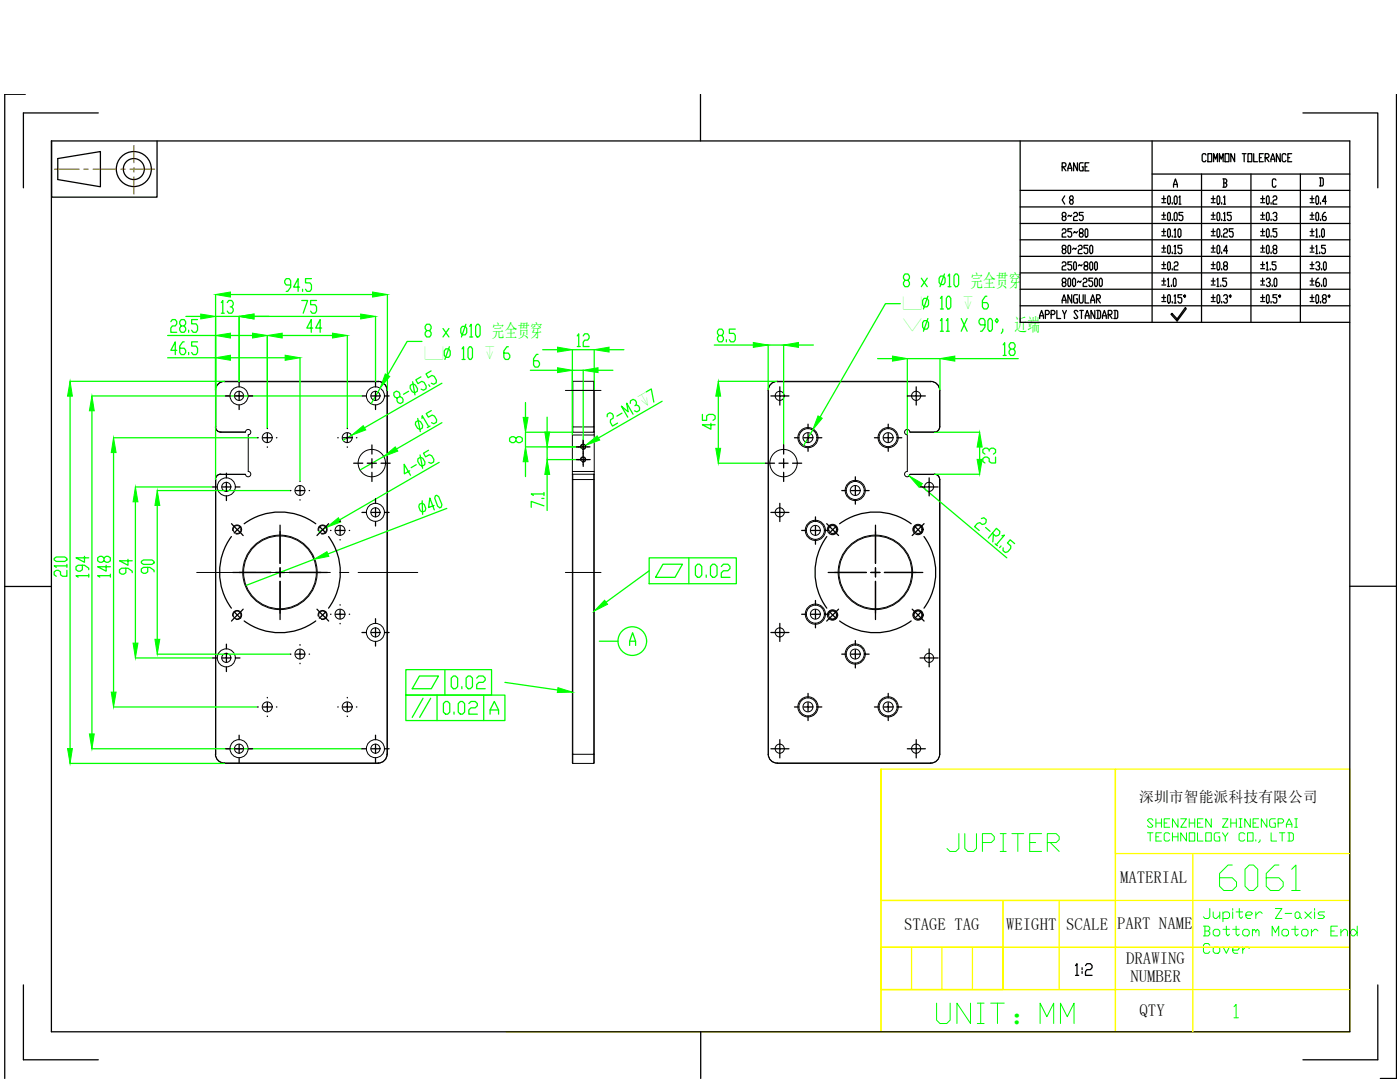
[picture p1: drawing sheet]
<svg xmlns="http://www.w3.org/2000/svg" width="279mm" height="216mm" viewBox="0 0 279 216" stroke-linecap="round" stroke-linejoin="round" font-family="sans-serif">
<defs><g id="words">
<text font-size="8.8" fill="#0f0" x="242.4" y="178.9">6061</text>
<text font-size="7.5" fill="#0f0" x="185.9" y="205.3">UNIT：MMMM</text>
<text font-size="7.1" fill="#0f0" x="188" y="171.1">JUPITER</text>
<text font-size="5.8" fill="#0f0" x="201.8" y="204.2">：</text>
<text font-size="4.4" x="211" y="45.2">8~25</text>
<g font-size="3.6" fill="#0f0">
<text x="193.7" y="57.2">完全贯穿</text>
<text x="98.2" y="67.2">完全贯穿</text>
<text x="202.5" y="66.1">近端</text>
</g>
<g font-size="3.4" fill="#0f0">
<text x="180.1" y="61.7">⌴</text>
<text x="192.1" y="61.7">↧</text>
<text x="84.7" y="71.7">⌴</text>
<text x="96.7" y="71.7">↧</text>
<text x="180.1" y="66.1">⌵</text>
<text x="128.4" y="81.5" transform="rotate(-30 128.4 81.5)">↧</text>
</g>
<g font-size="3.3">
<text x="223.5" y="176.3">MATERIAL</text>
<text x="180.4" y="185.5">STAGE TAG</text>
<text x="200.8" y="185.5">WEIGHT</text>
<text x="212.8" y="185.5">SCALE</text>
<text x="222.9" y="185.4">PART NAME</text>
<text x="224.8" y="192.4">DRAWING</text>
<text x="225.6" y="195.9">NUMBER</text>
<text x="227.4" y="202.7">QTY</text>
</g>
<text font-size="3" x="227.3" y="160">深圳市智能派科技有限公司</text>
</g></defs>
<!-- layer: 0 -->
<g fill="none" stroke="#000" stroke-width=".2">
<path d="M43 77.9l.1 7.3zM44.8 76.1a1.76 1.76 0 0 0-1.8 1.8M44.8 76.1a1.8 1.8 0 0 0-1.8 1.8M44.8 76.1l30.7 .1zM75.5 76.1a1.76 1.76 0 0 1 1.7 1.8M75.5 76.1a1.8 1.8 0 0 1 1.8 1.8M77.2 77.9l.1 72.6zM114.2 76.2v10.6h4.4v-1.6M114.3 76.1l-.1 .1M114.3 76.1l-.1 1.8M114.3 76.1h4.2v1.8h-4.2l-.1 7.3M118.5 76.1v.1"/>
<path d="M118.6 76.2l-.1 9h-4.2v1h4.2l.1-8.3M153.3 77.9h.1M153.3 77.9v72.6M155.1 76.1a1.76 1.76 0 0 0-1.8 1.8M155.1 76.1a1.8 1.8 0 0 0-1.8 1.8M155.1 76.1l30.7 .1zM185.8 76.1a1.76 1.76 0 0 1 1.7 1.8M185.8 76.1a1.8 1.8 0 0 1 1.8 1.8M187.5 77.9v7.3M43 85.2a1.08 1.08 0 0 0 1.1 1M43 95.7l.1 54.8zM43 85.2a1.04 1.04 0 0 0 1.1 1"/>
<path d="M44.1 94.6a1.04 1.04 0 0 0-1.1 1.1M44.1 94.6a1.08 1.08 0 0 0-1.1 1.1M44.1 86.2h4.9zM44.1 94.6l4.9 .1zM44.1 94.6v.1M49 86.2a.53 .53 0 0 1 .6-.5 .53 .53 0 0 1 .5 .5 .53 .53 0 0 1-.6 .6M49.5 86.8v7.3a.53 .53 0 0 1 .6 .5 .53 .53 0 0 1-.5 .5 .53 .53 0 0 1-.6-.4M114.2 94.7v-.6h4.4l-.1 56.4h-4.2v-54.8h4.2v-1.1h-4.2l-.1 1.1M114.2 95.7l.1 56.6h4.2l.1-56.6M114.2 86.8v7.3M114.2 94.7v1M114.2 86.2h.1"/>
<path d="M114.3 94.6l-.1 .1M115.9 91.8a.53 .53 0 0 1 .4-.6 .53 .53 0 0 1 .6 .5 .53 .53 0 0 1-.7 .5M115.9 89.3a.53 .53 0 0 1 .4-.7 .53 .53 0 0 1 .6 .6 .53 .53 0 0 1-.7 .5M118.5 94.6v.1M118.5 86.2h.1M118.6 86.8v7.3M181.1 86.8v7.3a.53 .53 0 0 0-.6 .5 .53 .53 0 0 0 .5 .5 .53 .53 0 0 0 .6-.4M181.6 86.2a.53 .53 0 0 0-.6-.5 .53 .53 0 0 0-.5 .5 .53 .53 0 0 0 .6 .6M181.6 94.6l4.9 .1zM181.6 86.2h4.9zM186.5 94.6a1.04 1.04 0 0 1 1 1.1M186.5 94.6a1.08 1.08 0 0 1 1.1 1.1"/>
<path d="M187.5 95.7l.1 54.8zM187.5 85.2a1.04 1.04 0 0 1-1 1M187.6 85.2a1.08 1.08 0 0 1-1.1 1M46.4 105.9a.91 .91 0 0 1 .8-1.1 .91 .91 0 0 1 1 .9 .91 .91 0 0 1-1.1 .8M63.5 105.9a.91 .91 0 0 1 .8-1.1 .91 .91 0 0 1 1 .9 .91 .91 0 0 1-1.2 .8M165.3 105.9a.91 .91 0 0 1 .8-1.1 .91 .91 0 0 1 1 .9 .91 .91 0 0 1-1.2 .8M182.3 105.9a.91 .91 0 0 1 .8-1.1 .91 .91 0 0 1 1 .9 .91 .91 0 0 1-1.1 .8M46.4 123a.91 .91 0 0 1 .8-1.2 .91 .91 0 0 1 1 1 .91 .91 0 0 1-1.1 .8M63.5 123a.91 .91 0 0 1 .8-1.2 .91 .91 0 0 1 1 1 .91 .91 0 0 1-1.2 .8M165.3 123a.91 .91 0 0 1 .8-1.2 .91 .91 0 0 1 1 1 .91 .91 0 0 1-1.2 .8M182.3 123a.91 .91 0 0 1 .8-1.2 .91 .91 0 0 1 1 1 .91 .91 0 0 1-1.1 .8M43 150.5a1.8 1.8 0 0 0 1.8 1.8"/>
<path d="M43 150.5a1.76 1.76 0 0 0 1.8 1.7M44.8 152.2h30.7M77.2 150.5a1.76 1.76 0 0 1-1.7 1.7M77.3 150.5a1.8 1.8 0 0 1-1.8 1.8M114.2 150.5l.1 1.8M118.5 152.2v.1M118.6 150.5v1.7M153.3 150.5h.1M155.1 152.2a1.76 1.76 0 0 1-1.8-1.7 1.73 1.73 0 0 0 1.8 1.8M155.1 152.2h30.7M187.5 150.5a1.76 1.76 0 0 1-1.7 1.7M187.6 150.5a1.8 1.8 0 0 1-1.8 1.8"/>
<circle cx="47.7" cy="79" r="1.8"/>
<circle cx="47.7" cy="79" r=".91"/>
<circle cx="74.9" cy="79" r="1.8"/>
<circle cx="74.9" cy="79" r=".91"/>
<circle cx="155.6" cy="79" r=".91"/>
<circle cx="182.8" cy="79" r=".91"/>
<circle cx="45.2" cy="97.1" r="1.8"/>
<circle cx="45.2" cy="97.1" r=".91"/>
<circle cx="53.3" cy="87.3" r=".99"/>
<circle cx="59.9" cy="97.9" r=".99"/>
<circle cx="69.3" cy="87.3" r=".99"/>
<circle cx="74.2" cy="92.4" r="2.73"/>
<circle cx="116.4" cy="89.1" r=".44"/>
<circle cx="116.4" cy="91.7" r=".44"/>
<circle cx="156.4" cy="92.4" r="2.73"/>
<circle cx="161.2" cy="87.3" r="2.01"/>
<circle cx="161.2" cy="87.3" r="1.8"/>
<circle cx="161.2" cy="87.3" r=".99"/>
<circle cx="170.7" cy="97.9" r="2.01"/>
<circle cx="170.7" cy="97.9" r="1.8"/>
<circle cx="170.7" cy="97.9" r=".99"/>
<circle cx="177.2" cy="87.3" r="2.01"/>
<circle cx="177.2" cy="87.3" r="1.8"/>
<circle cx="177.2" cy="87.3" r=".99"/>
<circle cx="185.4" cy="97.1" r=".91"/>
<circle cx="47.3" cy="105.7" r=".78"/>
<circle cx="55.9" cy="114.2" r="7.4"/>
<circle cx="55.9" cy="114.2" r="7.3"/>
<circle cx="64.4" cy="105.7" r=".78"/>
<circle cx="67.9" cy="105.8" r=".99"/>
<circle cx="74.9" cy="102.2" r="1.8"/>
<circle cx="74.9" cy="102.2" r=".91"/>
<circle cx="155.6" cy="102.2" r=".91"/>
<circle cx="162.7" cy="105.8" r="2.01"/>
<circle cx="162.7" cy="105.8" r="1.8"/>
<circle cx="162.7" cy="105.8" r=".99"/>
<circle cx="166.2" cy="105.7" r="1.04"/>
<circle cx="166.2" cy="105.7" r=".78"/>
<circle cx="174.7" cy="114.2" r="7.4"/>
<circle cx="174.7" cy="114.2" r="7.3"/>
<circle cx="183.2" cy="105.7" r="1.04"/>
<circle cx="183.2" cy="105.7" r=".78"/>
<circle cx="45.2" cy="131.3" r="1.8"/>
<circle cx="45.2" cy="131.3" r=".91"/>
<circle cx="47.3" cy="122.7" r=".78"/>
<circle cx="59.9" cy="130.5" r=".99"/>
<circle cx="64.4" cy="122.7" r=".78"/>
<circle cx="67.9" cy="122.5" r=".99"/>
<circle cx="74.9" cy="126.2" r="1.8"/>
<circle cx="74.9" cy="126.2" r=".91"/>
<circle cx="155.6" cy="126.2" r=".91"/>
<circle cx="162.7" cy="122.5" r="2.01"/>
<circle cx="162.7" cy="122.5" r="1.8"/>
<circle cx="162.7" cy="122.5" r=".99"/>
<circle cx="166.2" cy="122.7" r="1.04"/>
<circle cx="166.2" cy="122.7" r=".78"/>
<circle cx="170.7" cy="130.5" r="2.01"/>
<circle cx="170.7" cy="130.5" r="1.8"/>
<circle cx="170.7" cy="130.5" r=".99"/>
<circle cx="183.2" cy="122.7" r="1.04"/>
<circle cx="183.2" cy="122.7" r=".78"/>
<circle cx="185.4" cy="131.3" r=".91"/>
<circle cx="47.7" cy="149.4" r="1.8"/>
<circle cx="47.7" cy="149.4" r=".91"/>
<circle cx="53.3" cy="141" r=".99"/>
<circle cx="69.3" cy="141" r=".99"/>
<circle cx="74.9" cy="149.4" r="1.8"/>
<circle cx="74.9" cy="149.4" r=".91"/>
<circle cx="155.6" cy="149.4" r=".91"/>
<circle cx="161.2" cy="141" r="2.01"/>
<circle cx="161.2" cy="141" r="1.8"/>
<circle cx="161.2" cy="141" r=".99"/>
<circle cx="177.2" cy="141" r="2.01"/>
<circle cx="177.2" cy="141" r="1.8"/>
<circle cx="177.2" cy="141" r=".99"/>
<circle cx="182.8" cy="149.4" r=".91"/>
</g>
<!-- layer: VhF -->
<g fill="none" stroke="#0f0" stroke-width=".25">
<path d="M43 58.8v36.8M46 58.8h28.4M58 56.9h-.9l-.3-.5v-.4l.3-.4h.6l.3 .4v1.3l-.6 .8h-.3M59.8 57.3h-1.2l.9-1.7v2.5M60.2 60h1.2l-.9 2.5M60.4 57.7v.4M62.2 55.6h-1.2v.8h.9l.3 .5v.8l-.3 .4h-.6l-.3-.4M63.2 60h-1.2v.8h.9l.3 .4v.9l-.3 .4h-.6l-.3-.4M77.3 58.8v19.1M180.6 55.9l-.3-.4v-.4l.3-.4h.6l.3 .4v.4l-.3 .4h-.6l-.3 .5v.4l.3 .4h.6l.3-.4v-.4l-.3-.5M183.9 55.5l1.2 1.7M184.4 59.5h.6l.3 .5v.8l-.3 .4h-.6l-.3-.4v-.8z"/>
<path d="M185.1 55.5l-1.2 1.7M185.2 59.1l-.9 2.6M187.7 59.5l.3-.4v2.6M187.7 55.1h.6l.3 .4v.9l-.3 .4h-.6l-.3-.4v-.9zM188.5 54.7l-.9 2.5M189.2 59.1h.3l.3 .4v1.7l-.3 .5h-.3l-.3-.5v-1.7zM189.2 55.1l.3-.4v2.5M189.2 57.2h.6M190.7 54.7h.3l.3 .4v1.7l-.3 .4h-.3l-.3-.4v-1.7zM196.9 59.1h-.2l-.6 .9v1.2l.3 .5h.5l.3-.5v-.4l-.3-.4h-.8M14 76.1h30.8M14 79.1v70.3"/>
<path d="M18.3 79h53.9M33.5 66.9h9.5M33.5 71.4h9.5M34.1 64.2l.3-.4h.6l.3 .4v.4l-.3 .4h-.6l-.3 .5v.8h1.2M35.3 69.9h-1.2l.9-1.7v2.6M36.2 65l-.3-.4v-.4l.3-.4h.6l.3 .4v.4l-.3 .4h-.6l-.3 .5v.4l.3 .4h.6l.3-.4v-.4l-.3-.5M36.8 68.2h-.3l-.6 .9v1.2l.3 .5h.6l.3-.5v-.4l-.3-.4h-.9M37.1 63.1h3M37.6 65.9v.4M37.6 70.3v.5M39.4 63.8h-1.2v.8h.9l.3 .4v.9l-.3 .4h-.6l-.3-.4M39.4 68.2h-1.2v.9h.9l.3 .4v.8l-.3 .5h-.6l-.3-.5"/>
<path d="M43 63.1h4.7v13.2M44.2 60.4l.3-.4v2.5M44.2 62.5h.6M45.4 60.4l.2-.4h.6l.3 .4v.4l-.3 .4h-.3M46 66.9h4.4M46 71.4h10.9M46.2 61.2l.3 .5v.4l-.3 .4h-.6l-.2-.4M50.7 63.1h21.3M53.4 66.9v18.5M56.3 66.9h10.1M59.9 71.4v24.5M62.4 65.5h-1.2l.9-1.7v2.5"/>
<path d="M64.2 65.5h-1.2l.9-1.7v2.5M69.3 66.9v18.5M74.9 63.1v13.2M75.9 77.4l-1.8 3.2M79.8 79.1l.4 .2 .2 .4v.5l-.5 .3-.5-.2-.2-.4 .1-.5 .5-.3v-.5l-.2-.4-.5-.2-.5 .3v.5l.2 .4 .5 .2M81.5 78.1l-1 .6M81.9 76.9l.5-.3 .5 .2 .4 .8v.5l-.6 .3-.4-.2-.5-.8zM82.4 76.2l.4 2.6M84 75.2l-1 .6 .4 .8 .8-.5 .4 .2 .5 .8-.1 .5-.5 .3-.5-.2M84.2 68.1h-2.9l-3.9 6.8M85.1 66l-.2-.5v-.4l.2-.4h.6l.3 .4v.4l-.3 .5h-.6l-.2 .4v.4l.2 .4h.6l.3-.4v-.4l-.3-.4M85.6 76.8l.2 .3"/>
<path d="M86 74l-1 .6 .4 .8 .8-.5 .5 .2 .4 .8v.5l-.6 .3-.4-.2M88.2 76.5l-15.5 8.9M88.4 65.5l1.2 1.7M89 69.6h.5l.3 .4v.9l-.3 .4h-.5l-.3-.4v-.9zM89.6 65.5l-1.2 1.7M89.7 69.2l-.9 2.5M92.2 69.6l.3-.4v2.5M92.2 71.7h.6M92.3 65.1h.6l.2 .4v.9l-.2 .4h-.6l-.3-.4v-.9zM93 64.7l-.9 2.5M93.7 69.2h.3l.3 .4v1.7l-.3 .4h-.3l-.3-.4v-1.7zM93.7 65.1l.3-.4v2.5"/>
<path d="M93.7 67.2h.6M95.2 64.7h.3l.3 .4v1.7l-.3 .4h-.3l-.3-.4v-1.7zM101.4 69.2h-.3l-.5 .8v1.3l.3 .4h.5l.3-.4v-.4l-.3-.4h-.8M105.8 73.9h5.5M107.4 70.7h-.3l-.6 .9v1.2l.3 .5h.6l.3-.5v-.4l-.3-.4h-.9M108.3 69.8h3M114.2 73.9h2.2v15.2M115.2 67l.3-.4v2.5M115.2 69.1h.6M116.4 67l.3-.4h.6l.3 .4v.5l-.3 .4h-.6l-.3 .4v.8h1.2M118.6 77.9v-8.1h-4.4v17M119.4 73.9h2.9"/>
<path d="M121.6 69.8h2.9M129 78.2l1-.6 .5 2.6M142.6 68.8h7.7M143.4 76.1h11.7M143.4 79.1v10.4M143.5 66.9l-.3-.4v-.4l.3-.4h.6l.3 .4v.4l-.3 .4h-.6l-.3 .5v.4l.3 .4h.6l.3-.4v-.4l-.3-.5M145 67.8v.4M146.7 65.7h-1.1v.8h.8l.3 .4v.9l-.3 .4h-.5l-.3-.4M153.3 77.9v-9.1h3.1v19.9M159.4 68.8h2.9M175.1 71.6h3M179.7 60.6h-3l-13 22.6"/>
<path d="M184.4 64h.6l.3 .4v.8l-.3 .5h-.6l-.3-.5v-.8zM185.2 63.6l-.9 2.5M187.6 77.9v-6.3h-6.5v15.2M187.7 64l.3-.4v2.5M187.7 61.7h.6M187.7 66.1h.6M188.9 64l.3-.4v2.5M188.9 66.1h.6M190.6 71.6h12.6M191.8 63.6l1.2 2.5M193 63.6l-1.2 2.5M196.6 64.8h-.9l-.3-.4v-.4l.3-.4h.6l.3 .4v1.2l-.6 .9h-.3"/>
<path d="M197.5 63.6h.3l.2 .4v1.7l-.2 .4h-.3l-.3-.4v-1.7zM198.9 63.6l.3 .4-.3 .4-.3-.4zM200.1 65.7v.4l-.3 .4M200.2 68.8l.3-.4v2.5M200.2 70.9h.6M201.7 69.7l-.3-.5v-.4l.3-.4h.6l.3 .4v.4l-.3 .5h-.6l-.3 .4v.4l.3 .4h.6l.3-.4v-.4l-.3-.4M18.3 82v64.4M22.7 87.3h28.7M22.7 90.3v47.8M27 97.2h15.4M31.4 97.9h26.5M70.2 86.8l-1.7 1.1"/>
<path d="M76.6 91.1l-4.7 2.7M81.8 94l-1.1 .5v-1.9l1.2 2.2M82.9 84.2l.6-.3 .4 .2 .4 .8v.5l-.5 .3-.5-.3-.4-.7zM83.1 92.7l-1 .6M83.4 83.5l.5 2.6M83.4 91.5l.5-.3 .5 .3 .4 .7v.5l-.5 .3-.5-.2-.4-.8zM83.8 90.8l.5 2.6M84.2 83.5l.1-.6 1.3 2.2M84.3 99.9v2.7M85.5 89.8l-1 .6 .4 .8 .8-.5 .5 .2 .4 .8-.1 .5-.5 .3-.4-.2M85.8 85l-.5 .3M86.1 81.9l-1 .6 .4 .7 .7-.4 .5 .2 .4 .7v.6l-.5 .3-.5-.3"/>
<path d="M86.9 98.9l.2-.1 .5 .3 .6 1.6-.1 .5-.3 .1-.5-.3-.5-1.6zM87.6 92.3l-19.8 11.4M88.2 84.3l-9.1 5.3M103 87.4l.4-.3h.4l.4 .3v.6l-.4 .3h-.4l-.4-.3v-.6l-.5-.3h-.4l-.4 .3v.6l.4 .3h.4l.5-.3M104.9 80.3v3M104.9 92.1v3M108.1 99.5h.5M108.6 98.6h-2.6l.4 .3M108.6 98.3v.6M109.2 89.2v2.5h7.1M109.2 83.2v3M109.2 94.7v7.2"/>
<path d="M114.3 86.2h-9.4v3h11.4M116.9 88.9l-1 .5M121.2 83.2v-.6l.5-.2 .5 .2 .2 .3v.6l-.6 .2v.6l.4 .7 1-.6M124.1 82.4l-1 .6M125.8 80.5v-.5l.5-.3 .5 .2 .2 .4v.5l-.3 .2M126.3 82.6l-1.2-2.2 .3 1.8-1.4-1.2 1.3 2.2M127 80.8l.4 .2 .2 .4v.5l-.5 .3-.5-.2M132.1 80.1l-12.7 7.3M140.2 82.7v1.2h.8v-.9l.4-.3h.9l.4 .3v.6l-.4 .3M141.9 84.5v1.2l-1.7-.9h2.5M143.4 92.4h9.3M162.2 85.8l-1.8 3.1"/>
<path d="M183.7 96.9l17.2 14.4M186.5 86.2h9M186.5 94.6h9M195.5 89.2v2.5M197.4 90v-.3l-.4-.3h-.4l-.5 .3v.6l.5 .3M197.4 89.7l.4-.3h.5l.4 .3v.6l-.4 .3M198.7 91.2v1.2h-.9l-.4-.3v-.6l-.4-.3h-.4l-.5 .3v.6l.5 .3M10.8 111.4l.4-.3h1.7l.4 .3v.3l-.4 .3h-1.7l-.4-.3zM13.3 113.8v1.2h-.8l-.4-.3v-.6l-.4-.3h-.5l-.4 .3v.6l.4 .3M13.3 112.9h-2.5l.4 .3M13.3 112.6v.6M16.4 112.8v.9l-.4 .3h-.4l-.4-.3v-.6l.4-.3h1.3l.8 .6v.3"/>
<path d="M16.9 111v1.2l-1.7-.9h2.5M17.7 114.9h-2.5l.4 .3M17.7 114.6v.6M20.8 111.3l.4-.3h.4l.4 .3v.6l-.4 .3h-.4l-.4-.3v-.6l-.5-.3h-.4l-.4 .3v.6l.4 .3h.4l.5-.3M21.2 112.8v1.2l-1.7-.9h2.5M22 114.9h-2.5l.4 .3M22 114.6v.6M25.1 113.4v.9l-.4 .3h-.4l-.5-.3v-.6l.5-.3h1.2l.9 .6v.3M25.5 111.6v1.2l-1.7-.9h2.6M27 100.1v28.2M28.2 112l.4-.3h1.7l.4 .3v.3l-.4 .3h-1.7l-.4-.3zM29.5 113.2v.9l-.4 .3h-.5l-.4-.3v-.6l.4-.3h1.3l.8 .6v.3"/>
<path d="M31.4 100.9v26.7M62.7 111.6l-13.6 5.2M65.2 105.2l-1.6 .9M83.7 100.6l.6-.2 .4 .3 .3 .8-.1 .5-.6 .2-.4-.3-.3-.8zM86.6 100.9l-1.1 .4 .3-1.9 .9 2.3M89.2 101.4l-23.8 9.1M108.6 100.9l-2.6-.9v1.2M129.6 111.3h17.4v5.2h-17.4zM129.6 113.9l-8.6 6.3M132.3 112.6h3.9l-1.5 2.6h-3.9zM137.5 111.3v5.2M139.2 112.6h.4l.5 .4v1.7l-.5 .5h-.4l-.4-.5v-1.7z"/>
<path d="M140.9 114.7v.5M142.2 112.6h.4l.5 .4v1.7l-.5 .5h-.4l-.4-.5v-1.7zM143.9 113l.5-.4h.9l.4 .4v.5l-.4 .4h-.9l-.5 .4v.9h1.8M195.8 103.5l.6-.2 .4 .4v.5l-.3 .3-.5 .2-.4-.4-.6 .2-.5 .6 .9 .7M196.7 105.3l.9 .7M198 106.4l.7 .6 .5-.2 .3-.3v-.5l-.6-.6-1.7 2M198.3 106.6l-.2 1.5M198.6 108.5l.5 .4M199.8 108.9l-.3 .4M200 106.9l.5-.1-1.7 1.9M202.5 108.5l-.9-.8-.5 .6 .6 .6v.5l-.6 .7-.5 .2-.4-.4v-.6M27 131.3h15.4"/>
<path d="M31.4 130.5h26.5M81 133.6h17.1v5.1h-17.1zM81 138.7h19.8v5.1h-19.8zM83.7 134.9h3.8l-1.4 2.5h-3.8zM84.4 139.3l-2.1 3.8M86 139.3l-2.3 3.8M87.2 138.7v5.1M88.8 133.6v5.1M90.1 135.3l.4-.4h.4l.4 .4v1.7l-.4 .4h-.4l-.4-.4zM91.9 140h.4l.4 .4v1.7l-.4 .4h-.4l-.4-.4v-1.7zM92.2 137v.4M93 135.3l.4-.4h.5l.4 .4v1.7l-.4 .4h-.5l-.4-.4z"/>
<path d="M95.1 135.3l.5-.4h.8l.4 .4v.4l-.4 .5h-.8l-.5 .4v.8h1.7M96.5 138.7v5.1M100.8 136.2l10.5 1.5M119.6 127.9h3.8M125.7 128.8v-.9l.6-1.6 .5 1.6v.9M125.7 127.9h1.1M14 152.3h30.8M18.3 149.4h53.9M22.7 141.1h28.7M88.5 140.4l.4-.4h.4l.5 .4v1.7l-.5 .4h-.4l-.4-.4zM90.6 142.1v.4M93.6 140.4l.4-.4h.8l.5 .4v.4l-.5 .4h-.8l-.4 .5v.8h1.7"/>
<path d="M97.8 142.5v-.8l.9-1.7 .8 1.7v.8M97.8 141.7h1.7"/>
<circle cx="126.2" cy="127.9" r="2.86"/>
</g>
<g fill="#0f0" stroke="#0f0" stroke-width=".2">
<path d="M43 58.8l3-.5v1z"/>
<path d="M74.4 58.3l2.9 .5-2.9 .5z"/>
<path d="M14 76.1l.4 3h-.9z"/>
<path d="M13.5 149.4h.9l-.4 2.9z"/>
<path d="M18.3 79l.5 3h-1z"/>
<path d="M17.8 146.4h1l-.5 3z"/>
<path d="M27 97.2l.5 2.9h-.9z"/>
<path d="M26.6 128.3h.9l-.5 3z"/>
<path d="M22.7 87.3l.5 3h-1z"/>
<path d="M22.2 138.1h1l-.5 3z"/>
<path d="M31.4 97.9l.5 3h-1z"/>
<path d="M30.9 127.6h1l-.5 2.9z"/>
<path d="M40.1 62.7l2.9 .4-2.9 .5z"/>
<path d="M47.7 63.1l3-.4v.9z"/>
<path d="M72 62.7l2.9 .4-2.9 .5z"/>
<path d="M50.4 66.5l3 .4-3 .6z"/>
<path d="M43 66.9l3-.4v1z"/>
<path d="M53.4 66.9l2.9-.4v1z"/>
<path d="M66.4 66.5l2.9 .4-2.9 .6z"/>
<path d="M56.9 70.9l3 .5-3 .5z"/>
<path d="M43 71.4l3-.5v1z"/>
<path d="M76.9 74.6l.9 .5-1.9 2.3z"/>
<path d="M70.2 86.8l2.3-1.9 .5 .9z"/>
<path d="M62.7 111.6l2.5-1.5 .4 .9z"/>
<path d="M65.2 105.2l2.3-1.9 .5 .9z"/>
<path d="M76.6 91.1l2.3-1.9 .5 .8z"/>
<path d="M111.3 69.3l2.9 .5-2.9 .4z"/>
<path d="M118.6 69.8l3-.5v.9z"/>
<path d="M104.9 89.2l.5 2.9h-1z"/>
<path d="M104.4 83.3h1l-.5 2.9z"/>
<path d="M108.7 86.2h1l-.5 3z"/>
<path d="M109.2 91.7l.5 3h-1z"/>
<path d="M116.4 73.9l3-.5v1z"/>
<path d="M111.3 73.4l2.9 .5-2.9 .5z"/>
<path d="M116.9 88.9l2.3-1.9 .5 .8z"/>
<path d="M120.7 119.8l.6 .8-2.7 1.3z"/>
<path d="M111.4 137.2l2.8 .9-3 .1z"/>
<path d="M163.3 83l.8 .5-1.9 2.3z"/>
<path d="M195 91.7h1l-.5 2.9z"/>
<path d="M195.5 86.2l.5 3h-1z"/>
<path d="M178.1 71l3 .6-3 .5z"/>
<path d="M187.6 71.6l3-.6v1.1z"/>
<path d="M181.5 95l2.6 1.5-.7 .8z"/>
<path d="M142.8 89.5h1l-.4 2.9z"/>
<path d="M143.4 76.1l.4 3h-1z"/>
<path d="M156.4 68.8l3-.5v1z"/>
<path d="M150.3 68.3l3 .5-3 .5z"/>
</g>
<g fill="none" stroke="#000" stroke-width=".25">
<path d="M45 79h.9M47.7 78.1v.9h-.9M47.7 76.3v.9M48.6 79h-.9v.9M49.5 79h.9M72.2 79h.9M74.9 78.1v.9h-.8M74.9 76.3v.9M75.9 79h-1v.9M76.8 79h.9M155.6 77.2v1.8h-1.7M157.5 79h-1.9v1.8"/>
<path d="M182.9 77.2v1.8h-1.8M184.7 79h-1.8v1.8M42.5 97.2h.9M45.2 96.2v1h-.9M45.2 94.4v.9M45.2 98.9v1M46.1 97.2h-.9v.9M47 97.2h.9M47.7 80.8v.9M51.4 87.3h.1M53.4 86.5v.8h-.9M53.4 85.4v.1"/>
<path d="M53.4 89.2v.1M54.2 87.3h-.8v1M55.2 87.3h.1M58 97.9h.1M59.9 97v.9h-.9M59.9 96v.1M59.9 99.7v.1M60.8 97.9h-.9v.9M61.7 97.9h.1M67.4 87.3h.1M69.3 86.5v.8h-.9M69.3 85.4v.1"/>
<path d="M69.3 89.2v.1M70.2 87.3h-.9v1M70.6 92.4h1.8M71.1 87.3h.1M74.2 91.5v.9h-.9M74.2 88.8v1.8M74.2 94.2v1.9M74.9 80.8v.9M74.9 99.5v.9M75.1 92.4h-.9v1M76 92.4h1.9M116.4 87.8v1.4h-1.4"/>
<path d="M117.7 89.2h-1.3v2.5h-1.4M117.8 91.7h-1.4v1.4M152.8 92.4h1.8M156.4 91.5v.9h-.9M156.4 88.8v1.8M156.4 94.2v1.9M157.3 92.4h-.9v1M158.2 92.4h1.8M158.6 87.3h.8M161.3 86.5v.8h-.9M161.3 84.6v.9M161.3 89.2v.9"/>
<path d="M162.2 87.3h-.9v1M163.1 87.3h.9M168 97.9h.9M170.7 97v.9h-.9M170.7 95.1v1M170.7 99.7v.9M171.6 97.9h-.9v.9M172.5 97.9h1M174.5 87.3h.9M177.3 86.5v.8h-1M177.3 84.6v.9M177.3 89.2v.9"/>
<path d="M178.2 87.3h-.9v1M179 87.3h1M185.4 95.3v1.9h-1.8M187.2 97.2h-1.8v1.7M46.2 107.1a12 12 0 0 0 0 14.3M46.2 104.5l2.3 2.4M46.5 114.2h7.6M48 105.1l-1.3 1.3M48.7 104.5a12 12 0 0 1 14.3 0M55.9 113.3v.9h-.9M55.9 104.8v7.6M55.9 116v7.6"/>
<path d="M56.8 114.2h-.9v.9M57.7 114.2h7.6M63.7 105.1l1.3 1.3M65.6 107.1a12 12 0 0 1 0 14.3M65.6 104.5l-2.3 2.4M66 105.8h.1M67.9 105v.8h-1M67.9 103.9v.2M67.9 107.7v.1M68.8 105.8h-.9v1M69.7 105.8h.1M72.2 102.2h.9"/>
<path d="M74.9 101.3v.9h-.8M74.9 104.1v.9M75.9 102.2h-1v.9M76.8 102.2h.9M155.6 100.4v1.8h-1.7M157.5 102.2h-1.9v1.9M160 105.8h.9M162.7 105v.8h-.9M162.7 103.1v1M162.7 107.7v.9M162.7 119.8v.9M163.6 105.8h-.9v1"/>
<path d="M164.6 105.8h.9M165 104.5l2.4 2.4M165 107.1a12 12 0 0 0 0 14.3M165.3 114.2h7.6M166.9 105.1l-1.3 1.3M167.6 104.5a12 12 0 0 1 14.2 0M174.7 113.3v.9h-.9M174.7 104.8v7.6M174.7 116v7.6M175.6 114.2h-.9v.9M176.5 114.2h7.7M182.6 105.1l1.2 1.3"/>
<path d="M184.4 107.1a12 12 0 0 1 0 14.3M184.4 104.5l-2.4 2.4M42.5 131.3h.9M45.2 130.4v.9h-.9M45.2 128.5v1M45.2 133.1v.9M46.1 131.3h-.9v.9M46.7 122.1l1.3 1.2M47 131.3h.9M48.5 121.6l-2.3 2.3M48.7 123.9a12 12 0 0 0 14.3 0M53.4 139.2h.1"/>
<path d="M58 130.5h.1M59.9 129.6v.9h-.9M59.9 128.6v.1M59.9 132.3v.1M60.8 130.5h-.9v1M61.7 130.5h.1M63.3 121.6l2.3 2.3M65 122.1l-1.3 1.2M66 122.6h.1M67.9 121.6v1h-1M67.9 120.7h.1M67.9 124.4v.1"/>
<path d="M68.8 122.6h-.9v.9M69.3 139.2h.1M69.7 122.6h.1M72.2 126.2h.9M74.9 125.3v.9h-.8M74.9 123.5v.9M74.9 128v.9M75.9 126.2h-1v.9M76.8 126.2h.9M155.6 124.4v1.8h-1.7M157.5 126.2h-1.9v1.8M160 122.6h.9"/>
<path d="M161.3 138.4v.8M162.7 121.6v1h-.9M162.7 124.4v.9M163.6 122.6h-.9v.9M164.6 122.6h.9M165.6 122.1l1.3 1.2M167.4 121.6l-2.4 2.3M167.6 123.9a12 12 0 0 0 14.2 0M168 130.5h.9M170.7 129.6v.9h-.9M170.7 127.8v.9M170.7 132.3v1"/>
<path d="M171.6 130.5h-.9v1M172.5 130.5h1M177.3 138.4v.8M182 121.6l2.4 2.3M183.8 122.1l-1.2 1.2M185.4 129.5v1.8h-1.8M187.2 131.3h-1.8v1.8M45 149.4h.9M47.7 148.5v.9h-.9M47.7 146.7v.9M47.7 151.2v1M48.6 149.4h-.9v.9"/>
<path d="M49.5 149.4h.9M51.4 141.1h.1M53.4 140.2v.9h-.9M53.4 142.9v.1M54.2 141.1h-.8v.9M55.2 141.1h.1M67.4 141.1h.1M69.3 140.2v.9h-.9M69.3 142.9v.1M70.2 141.1h-.9v.9M71.1 141.1h.1M72.2 149.4h.9"/>
<path d="M74.9 148.5v.9h-.8M74.9 146.7v.9M74.9 151.2v1M75.9 149.4h-1v.9M76.8 149.4h.9M155.6 147.6v1.8h-1.7M157.5 149.4h-1.9v1.8M158.6 141.1h.8M161.3 140.2v.9h-.9M161.3 142.9v.9M162.2 141.1h-.9v.9M163.1 141.1h.9"/>
<path d="M174.5 141.1h.9M177.3 140.2v.9h-1M177.3 142.9v.9M178.2 141.1h-.9v.9M179 141.1h1M182.9 147.6v1.8h-1.8M184.7 149.4h-1.8v1.8"/>
</g>
<path d="M112.8 77.9h7.1M39.3 114.2h11.9M53 114.2h1.9M56.7 114.2h9.2M67.8 114.2h1.8M71.5 114.2h11.9M112.8 114.2h7.1" fill="none" stroke="#000" stroke-width=".2"/>
<g fill="none" stroke="#0f0" stroke-width=".2">
<path d="M229 166.2h1.1M229.5 166.2v1.6M230.1 163.7l-.3-.3h-.5l-.3 .3 1.1 1.1-.3 .3h-.5l-.3-.3M230.7 163.4v1.7M230.7 164.2h1.1M230.7 167h.5M231.8 166.2h-1.1v1.6h1.1M231.8 163.4v1.7M232.3 164.2h.6M233.4 163.4h-1.1v1.7h1.1M233.4 166.4l-.3-.2h-.5l-.3 .2v1.2l.3 .2h.5l.3-.2M234 167h1.1"/>
<path d="M234 166.2v1.6M235.1 163.4v1.7l-1.1-1.7v1.7M235.1 166.2v1.6M235.6 163.4h1.2l-1.2 1.7h1.2M236.8 166.2v1.6l-1.2-1.6v1.6M237.3 166.2h1.1v1.6h-1.1zM237.3 164.2h1.1M237.3 163.4v1.7M238.4 163.4v1.7M239 166.2v1.6h1.1M239 164.2h.5M240.1 163.4h-1.1v1.7h1.1"/>
<path d="M240.6 166.2h1.1v1.6h-1.1zM241.7 163.4v1.7l-1.1-1.7v1.7M243.4 166.2h-.8l-.3 .2v1.2l.3 .2h.8v-.8h-.3M244 163.4h1.1l-1.1 1.7h1.1M244 166.2l.5 .8v.8M245.1 166.2l-.6 .8M245.6 164.2h1.1M245.6 163.4v1.7M246.7 163.4v1.7M247.3 165.1h.6M247.3 163.4h.6M247.6 163.4v1.7"/>
<path d="M248.4 166.4l-.3-.2h-.5l-.3 .2v1.2l.3 .2h.5l.3-.2M249 166.2h1.1v1.6h-1.1zM249.5 163.4v1.7l-1.1-1.7v1.7M250.1 164.2h.5M250.6 167.6v.2M251.2 163.4h-1.1v1.7h1.1M251.5 167.6v.2l-.3 .3M252.8 163.4v1.7l-1.1-1.7v1.7M253.7 166.2v1.6h1.1M254.5 163.4h-.8l-.3 .3v1.1l.3 .3h.8v-.9h-.3M255.1 164.2h.8l.3-.3v-.2l-.3-.3h-.8v1.7M255.3 166.2h1.1"/>
<path d="M255.9 166.2v1.6M256.7 165.1v-.6l.6-1.1 .5 1.1v.6M256.7 164.5h1.1M257 166.2h.8l.3 .2v1.2l-.3 .2h-.8M257.3 166.2v1.6M258.4 165.1h.5M258.4 163.4h.5M258.7 163.4v1.7M240.2 184.8h.9l.3 .3v.3l-.3 .4M240.5 185.8h.6l.3 .3v.3l-.3 .3h-.9M240.5 184.8v1.9M241.4 181.3v1.6l-.3 .4h-.6l-.3-.4"/>
<path d="M241.4 188.6l-.3-.3h-.6l-.3 .3v1.3l.3 .3h.6l.3-.3M242.1 182v.9l.4 .4h.3l.6-.7M242.1 185.8l.4-.4h.6l.3 .4v.6l-.3 .3h-.6l-.4-.3zM242.1 189.2l.4-.3h.6l.3 .3v.7l-.3 .3h-.6l-.4-.3zM243.4 182v1.3M244.1 182.3l.3-.3h.6l.4 .3v.6l-.4 .4h-.9M244.1 188.9l.6 1.3 .7-1.3M244.1 182v1.9M244.1 185.4h1.3M244.7 184.8v1.6l.3 .3 .4-.3M246 189.6h1l.3-.4-.3-.3h-.6l-.4 .3v.7l.4 .3h.6M246 182v1.3"/>
<path d="M246 185.4h1.3M246.7 184.8v1.6l.3 .3 .3-.3M246.7 182h1.3M247.3 181.3v1.6l.4 .4 .3-.4M248 185.8l.3-.4h.7l.3 .4v.6l-.3 .3h-.7l-.3-.3zM248 188.9v1.3M248.6 182.6h1l.4-.3-.4-.3h-.6l-.4 .3v.6l.4 .4h.6M249.3 189.2l-.3-.3h-.4l-.6 .7M250 185.8l.3-.4 .3 .4v.3M250 185.4v1.3M250.6 185.8l.3-.4 .4 .4v.9M250.6 182v1.3"/>
<path d="M251.9 182.3l-.3-.3h-.3l-.7 .6M253.9 186.7v-1.9l.6 1.3 .7-1.3v1.9M254.5 181.3h1.3l-1.3 2h1.3M255.8 185.8l.4-.4h.6l.3 .4v.6l-.3 .3h-.6l-.4-.3zM256.5 182.3h1.3M257.8 185.4h1.3M258.5 182.3l.3-.3h.3l.3 .3v.6l-.3 .4h-.3l-.3-.4zM258.5 184.8v1.6l.3 .3 .3-.3M259.4 182.9l.4 .4M260.1 185.4h.6l.3 .4v.6l-.3 .3h-.6l-.3-.3v-.6zM260.4 182l1.3 1.3M261.7 182l-1.3 1.3"/>
<path d="M261.7 185.4v1.3M262.4 182v1.3M263 185.8l-.3-.4h-.3l-.7 .7M264.3 182h-1l-.3 .3 .3 .3h.7l.3 .3-.3 .4h-1M265.6 185.8h.7M266.9 184.8h-1.3v1.9h1.3M267.6 186.1l.6-.7h.4l.3 .4v.9M267.6 185.4v1.3M269.6 185.8l.3-.4h.3l.7 .7-.7 .6h-.3l-.3-.3zM270.9 184.8v1.9M246.3 200.9l.4-.5v2.7M246.3 203.1h.9"/>
</g>
<!-- layer: 0 -->
<g fill="none" stroke="#ff0" stroke-width=".25">
<path d="M175.8 153.5h46.8v26.2M222.6 153.5v35.5h46.8v16.9h-46.8v-16.9h46.8v-18.7M222.6 153.5h46.8v16.8h-46.8zM175.8 179.7h24.4v9.3h-24.4v8.5h24.4v-8.5h-24.4zM211.4 179.7v17.8M222.6 179.7h-46.8v-26.2v52.4h-74.8M222.6 179.7v9.3h-22.4v8.5h22.4M222.6 179.7h-22.4v9.3h22.4v8.5M222.6 179.7h46.8M238.1 170.3v35.6M175.8 197.5h46.8v8.4h-46.8zM175.8 189h24.4v8.5h-24.4z"/>
<path d="M181.9 189v8.5M188 189v8.5M194.1 189v8.5M222.6 197.5h46.8"/>
</g>
<g fill="none" stroke="#000" stroke-width=".25">
<path d="M5.1 18.8h-4.2v196.4M139.8 18.8v9.3M278.7 18.8v196.4h-3.2M10.3 28.1h259.1v177.8h-259.1zM10.3 28.1v11.2h21v-11.2M11.5 31.6l8.5-1.4v7.1l-8.5-1.5zM19.6 22.5h-14.9v15M203.6 28.1v36.2h65.8M203.6 38h65.8M212 33.3h.5l.2-.3v-.3l-.2-.2h-.5v1.6M212.1 33.3l.6 .8M212.5 39.1l-.5 .8 .5 .8"/>
<path d="M213.1 34.1v-.5l.4-1.1 .4 1.1v.5M213.1 33.6h.8M213.7 39.9l-.2-.5 .2-.3h.3l.2 .5-.2 .3h-.3l-.2 .3 .2 .5h.3l.2-.3-.2-.5M215 32.5v1.6l-.7-1.6v1.6M216.2 32.5h-.6l-.2 .2v1.1l.2 .3h.6v-.8h-.2M216.5 33.3h.4M217.3 32.5h-.8v1.6h.8M229.9 34.7h39.5M229.9 28.1v36.2M231.9 39.6h.7M232.3 39.1v1.1M233.2 39.1h.2l.2 .3v1l-.2 .3h-.2l-.2-.3v-1z"/>
<path d="M234.2 37.4v-.6l.4-1.1 .4 1.1v.6M234.2 36.8h.8M234.5 39.1h.2l.2 .3v1l-.2 .3h-.2l-.2-.3v-1zM235.3 39.4l.2-.3v1.6M239.8 34.7v29.6M240.7 30.9l-.2-.2h-.4l-.2 .2v1.1l.2 .3h.4l.2-.3M241.1 30.7h.7v1.6h-.7zM241.7 39.6h.8M242.1 39.1v1.1M242.2 32.3v-1.6l.4 1.1 .4-1.1v1.6M243 39.1h.3l.1 .3v1l-.1 .3h-.3l-.1-.3v-1zM243.3 32.3v-1.6l.4 1.1 .4-1.1v1.6"/>
<path d="M244.1 35.7h.5l.2 .3v.3l-.2 .2M244.2 39.4l.2-.3v1.6M244.2 36.5h.4l.2 .6-.2 .3h-.5M244.2 35.7v1.7M244.5 30.7h.8v1.6h-.8zM246.4 30.7v1.6l-.8-1.6v1.6M247.9 30.7h.8M248.3 30.7v1.6M249.1 30.7h.7v1.6h-.7zM249.7 34.7v29.6M250.2 30.7v1.6h.8M251.3 31.5h.4"/>
<path d="M251.6 39.6h.8M252 39.1v1.1M252.1 30.7h-.8v1.6h.8M252.5 31.5h.5l.3-.3v-.3l-.3-.2h-.5v1.6M252.7 31.5l.6 .8M252.9 39.1h.2l.2 .3v1l-.2 .3h-.2l-.2-.3v-1zM253.6 32.3v-.5l.4-1.1 .4 1.1v.5M253.6 31.8h.8M254.1 39.4l.2-.3h.3l.2 .3-.2 .5h-.3l-.2 .3v.5h.7M254.6 36l-.1-.3h-.4l-.2 .3v1.1l.2 .3h.4l.1-.3M255.5 30.7v1.6l-.8-1.6v1.6M256.6 30.9l-.1-.2h-.4l-.2 .2v1.1l.2 .3h.4l.1-.3"/>
<path d="M257 31.5h.4M257.8 30.7h-.8v1.6h.8M259.5 34.7v29.6M260 22.5h15v15M261.5 39.6h.7M261.8 39.1v1.1M262.8 39.1h.2l.2 .3v1l-.2 .3h-.2l-.2-.3v-1zM263.3 35.5h.6l.2 .2v1.1l-.2 .3h-.6M263.5 35.5v1.6M203.6 57.7h65.8M203.6 54.5h65.8M203.6 51.2h65.8"/>
<path d="M203.6 47.9h65.8M203.6 44.6h65.8M203.6 41.3h65.8M212 45.9l.1-.3h.4l.2 .3-.2 .6h-.4l-.1 .3v.5h.7M212 52.5l.1-.2h.4l.2 .2v.3l-.2 .3h-.4l-.1 .2v.6h.7M212 59.9h.7M212.1 49.8l-.1-.6 .1-.2h.4l.2 .2v.3l-.2 .3h-.4l-.1 .3 .1 .5h.4l.2-.3-.2-.5M212.1 56.4l-.1-.3 .1-.6h.4l.2 .3-.2 .6h-.4l-.1 .2 .1 .6h.4l.2-.3-.2-.5M213.3 49h.2l.2 .2v1.1l-.2 .3h-.2l-.2-.3v-1.1zM213.3 55.5h.2l.2 .3v1.1l-.2 .3h-.2l-.2-.3v-1.1zM213.9 45.6h-.8v.6h.6l.2 .3v.5l-.2 .3h-.4l-.2-.3M213.9 58.8v1.7l-.8-1.7v1.7"/>
<path d="M213.9 52.3h-.8v.5h.6l.2 .3v.5l-.2 .3h-.4l-.2-.3M214.3 55.5h.1l.2 .3v1.1l-.2 .3h-.1l-.2-.3v-1.1zM214.4 52.3h.2l.2 .2v1.1l-.2 .3h-.2l-.1-.3v-1.1zM214.8 49.5l-.2 .3-.3-.3-.2 .3M215 58.8h-.6l-.1 .3v1.1l.1 .3h.6v-.9h-.2M215.2 49.2l.2-.2h.4l.2 .2-.2 .6h-.4l-.2 .3v.5h.8M215.4 58.8v1.4l.2 .3h.4l.2-.3v-1.4M215.6 46.5l-.2-.3 .2-.6h.4l.2 .3-.2 .6h-.4l-.2 .3 .2 .5h.4l.2-.3v-.2l-.2-.3M215.8 56.1l-.2 .3-.4-.3-.2 .3M216 52.8l-.2 .3-.4-.3-.2 .3M216.2 55.8l.1-.3h.4l.2 .3-.2 .6h-.4l-.1 .2v.6h.7M216.5 58.8v1.7h.8"/>
<path d="M216.5 53.1l-.2-.3v-.3l.2-.2h.4l.2 .2-.2 .6h-.4l-.2 .2v.3l.2 .3h.4l.2-.3-.2-.5M216.7 45.6h.2l.2 .3v1.1l-.2 .3h-.2l-.2-.3v-1.1zM217.1 49h-.8v.5h.6l.2 .3v.5l-.2 .3h-.4l-.2-.3M217.7 49l.4 .2v1.1l-.2 .3h-.2l-.2-.3v-1.1zM217.7 52.3l.4 .2v1.1l-.2 .3-.4-.3v-1.1zM217.7 59.9h.8M218.1 55.5h-.8v.6h.6l.2 .3v.5l-.2 .3h-.4l-.2-.3M218.6 55.5h.2l.2 .3v1.1l-.2 .3h-.2l-.1-.3v-1.1zM218.6 52.3h.2l.2 .2v1.1l-.2 .3h-.2l-.1-.3v-1.1zM218.8 59.6h.6l.2-.2v-.3l-.2-.3h-.6v1.7M219 59.6l.6 .9M219.6 55.5h.2l.2 .3v1.1l-.2 .3h-.2l-.2-.3v-1.1z"/>
<path d="M231.9 40.4h.7M231.9 43.7h.7M231.9 42.9h.7M231.9 47h.7M231.9 46.2h.7M231.9 50.3h.7M231.9 49.5h.7M231.9 56.9h.7M231.9 56.1h.7M231.9 53.6h.7M231.9 52.8h.7M231.9 59.4h.7"/>
<path d="M232.3 42.4v1M232.3 45.6v1.2M232.3 49v1.1M232.3 52.3v1M232.3 55.5v1.1M232.3 58.8v1.1M233 55.8l.2-.3v1.7M233 57.2h.4M233.2 45.6h.2l.2 .3v1.1l-.2 .3h-.2l-.2-.3v-1.1zM233.2 42.4h.2l.2 .2v1.1l-.2 .3h-.2l-.2-.3v-1.1zM233.2 52.3h.2l.2 .2v1.1l-.2 .3h-.2l-.2-.3v-1.1zM233.2 49h.2l.2 .2v1.1l-.2 .3h-.2l-.2-.3v-1.1z"/>
<path d="M233.2 58.8h.2l.2 .3v1.1l-.2 .3h-.2l-.2-.3v-1.1zM233.8 56.9v.3M233.9 40.4v.3M233.9 43.7v.3M233.9 47v.3M233.9 50.3v.3M233.9 53.6v.3M234.3 45.9l.2-.3v1.7M234.3 52.5l.2-.2h.4l.2 .2-.2 .6h-.4l-.2 .2v.6h.8M234.3 55.5h.2l.2 .3v1.1l-.2 .3h-.2l-.1-.3v-1.1zM234.3 49.2l.2-.2v1.6M234.3 59.1l.2-.3v1.7"/>
<path d="M234.3 47.3h.4M234.3 50.6h.4M234.5 42.4l.4 .2v1.1l-.2 .3-.4-.3v-1.1zM235.3 45.6h.2l.2 .3v1.1l-.2 .3-.4-.3v-1.1zM235.3 40.7h.4M235.9 49h-.8v.5h.6l.2 .3v.5l-.2 .3h-.4l-.2-.3M235.9 58.8h-.8v.6h.6l.2 .2v.6l-.2 .3h-.4l-.2-.3M236.1 42.4h-.8v.5h.6l.2 .3v.5l-.2 .3h-.4l-.2-.3M236.4 58.8l.2 .3-.2 .3-.2-.3zM241.7 40.4h.8M241.7 43.7h.8M241.7 42.9h.8"/>
<path d="M241.7 47h.8M241.7 46.2h.8M241.7 50.3h.8M241.7 49.5h.8M241.7 56.9h.8M241.7 56.1h.8M241.7 53.6h.8M241.7 52.8h.8M241.7 59.4h.8M242.1 42.4v1M242.1 45.6v1.2M242.1 49v1.1"/>
<path d="M242.1 52.3v1M242.1 55.5v1.1M242.1 58.8v1.1M242.9 55.8l.1-.3v1.7M242.9 57.2h.4M243 49h.3l.1 .2v1.1l-.1 .3h-.3l-.1-.3v-1.1zM243 45.6h.3l.1 .3v1.1l-.1 .3h-.3l-.1-.3v-1.1zM243 42.4h.3l.1 .2v1.1l-.1 .3h-.3l-.1-.3v-1.1zM243 52.3h.3l.1 .2v1.1l-.1 .3h-.3l-.1-.3v-1.1zM243 58.8h.3l.1 .3v1.1l-.1 .3h-.3l-.1-.3v-1.1zM243.6 56.9v.3M243.8 40.4v.3"/>
<path d="M243.8 43.7v.3M243.8 47v.3M243.8 50.3v.3M243.8 53.6v.3M244.2 45.9l.2-.3h.4l.2 .3-.2 .6h-.4l-.2 .3v.5h.8M244.2 42.6l.2-.2v1.6M244.2 59.1l.2-.3h.4l.2 .6-.2 .2h-.2M244.2 40.7h.4M244.2 44h.4M244.4 53.1l-.2-.3v-.3l.2-.2h.4l.2 .2-.2 .6h-.4l-.2 .2v.3l.2 .3h.4l.2-.3-.2-.5M244.8 55.5h-.8v.6h.6l.2 .3v.5l-.2 .3h-.4l-.2-.3M244.8 59.6l.2 .3-.2 .6h-.4l-.2-.3"/>
<path d="M245 50.1h-.8l.6-1.1v1.6M245.5 58.8l.2 .3-.2 .3-.2-.3zM245.7 42.4h-.7v.5h.5l.2 .3v.5l-.2 .3h-.3l-.2-.3M246.1 45.6h-.8v.6h.6l.2 .3v.5l-.2 .3h-.4l-.2-.3M251.6 40.4h.8M251.6 43.7h.8M251.6 42.9h.8M251.6 47h.8M251.6 46.2h.8M251.6 50.3h.8M251.6 49.5h.8M251.6 56.9h.8"/>
<path d="M251.6 56.1h.8M251.6 53.6h.8M251.6 52.8h.8M251.6 59.4h.8M252 42.4v1M252 45.6v1.2M252 49v1.1M252 52.3v1M252 55.5v1.1M252 58.8v1.1M252.7 55.8l.2-.3h.4l.2 .3v.3l-.2 .3h-.2M252.7 52.5l.2-.2v1.6"/>
<path d="M252.7 53.9h.4M252.9 42.4h.2l.2 .2v1.1l-.2 .3h-.2l-.2-.3v-1.1zM252.9 45.6h.2l.2 .3v1.1l-.2 .3h-.2l-.2-.3v-1.1zM252.9 49h.2l.2 .2v1.1l-.2 .3h-.2l-.2-.3v-1.1zM252.9 58.8h.2l.2 .3v1.1l-.2 .3h-.2l-.2-.3v-1.1zM253.3 56.4l.2 .2-.2 .6h-.4l-.2-.3M253.5 53.6v.3M253.7 40.4v.3M253.7 43.7v.3M253.7 47v.3M253.7 50.3v.3M253.9 56.9v.3"/>
<path d="M254.1 42.6l.2-.2h.3l.2 .5-.2 .3h-.2M254.3 49.8l-.2-.3v-.3l.2-.2h.3l.2 .5-.2 .3h-.3l-.2 .3 .2 .5h.3l.2-.3-.2-.5M254.4 55.5h.2l.2 .3v1.1l-.2 .3h-.2l-.1-.3v-1.1zM254.6 43.2l.2 .2-.2 .6h-.3l-.2-.3M254.6 52.3h-.7v.5h.5l.2 .3v.5l-.2 .3h-.3l-.2-.3M254.8 45.6h-.7v.6h.5l.2 .3v.5l-.2 .3h-.3l-.2-.3M254.8 58.8h-.7v.6h.5l.2 .2v.6l-.2 .3h-.3l-.2-.3M255.4 58.8l.2 .3-.2 .3-.2-.3zM261.5 40.4h.7M261.5 43.7h.7M261.5 42.9h.7M261.5 47h.7"/>
<path d="M261.5 46.2h.7M261.5 50.3h.7M261.5 49.5h.7M261.5 56.9h.7M261.5 56.1h.7M261.5 53.6h.7M261.5 52.8h.7M261.5 59.4h.7M261.8 42.4v1M261.8 45.6v1.2M261.8 49v1.1M261.8 52.3v1"/>
<path d="M261.8 55.5v1.1M261.8 58.8v1.1M262.6 45.9l.2-.3v1.7M262.6 49.2l.2-.2v1.6M262.6 52.5l.2-.2h.4l.2 .2v.3l-.4 .3M262.6 47.3h.4M262.6 50.6h.4M262.8 42.4h.2l.2 .2v1.1l-.2 .3h-.2l-.2-.3v-1.1zM262.8 58.8h.2l.2 .3v1.1l-.2 .3h-.2l-.2-.3v-1.1zM263.2 55.5h-.2l-.4 .6v.8l.2 .3h.4l.2-.6-.2-.2h-.6M263.2 53.1l.2 .2v.3l-.2 .3h-.4l-.2-.3M263.4 47v.3"/>
<path d="M263.4 50.3v.3M263.5 40.4v.3M263.5 43.7v.3M263.8 53.6v.3M263.8 56.9v.3M263.9 45.6h.2l.2 .3v1.1l-.2 .3h-.2l-.1-.3v-1.1zM264.1 59.6l-.2-.2v-.3l.2-.3h.4l.2 .6-.2 .2h-.4l-.2 .3 .2 .6h.4l.2-.3-.2-.6M264.3 55.5h.2l.2 .3v1.1l-.2 .3h-.2l-.2-.3v-1.1zM264.3 52.3h.2l.2 .2v1.1l-.2 .3h-.2l-.2-.3v-1.1zM264.5 42.4h-.2l-.4 .5v.8l.2 .3h.4l.2-.3-.2-.5h-.6M264.5 49h-.7v.5h.5l.2 .3v.5l-.2 .3h-.4l-.1-.3M264.7 40.2h-.8l.6-1.1v1.6"/>
<path d="M265.3 58.8l.1 .3-.1 .3-.2-.3zM203.6 61h65.8M207.5 63.6v-.6l.4-1.1 .4 1.1v.6M207.5 63h.8M208.6 62.8h.6l.2-.3v-.3l-.2-.3h-.6v1.7M209.8 62.8h.5l.2-.3v-.3l-.2-.3h-.5v1.7M210.9 61.9v1.7h.8M212 60.5v-.6l.4-1.1 .3 1.1v.6M212.1 61.9l.3 .9v.8M212.8 61.9l-.4 .9M215.1 62.2l-.2-.3h-.4l-.2 .3 .8 1.1-.2 .3h-.4l-.2-.3M215.5 61.9h.7"/>
<path d="M215.8 61.9v1.7M216.6 63.6v-.6l.4-1.1 .4 1.1v.6M216.6 63h.8M217.7 60.5v-.6l.4-1.1 .4 1.1v.6M218.5 61.9v1.7l-.8-1.7v1.7M218.9 61.9h.6l.1 .3v1.1l-.1 .3h-.6M219.1 61.9v1.7M220 63.6v-.6l.4-1.1 .4 1.1v.6M220 63h.8M221.2 62.8h.6l.1-.3-.1-.6h-.6v1.7M221.4 62.8l.5 .8M222.3 61.9h.6l.2 .3v1.1l-.2 .3h-.6"/>
<path d="M222.5 61.9v1.7M231.9 60.2h.7M233.7 62.7l.2-.2 1 1.1v.5zM233.9 60.2v.3M234.3 60.5h.4M236.6 61.4l.1 .2-1.8 2.5v-.5zM241.7 60.2h.8M243.8 60.2v.3M251.6 60.2h.8M253.7 60.2v.3M261.5 60.2h.7M263.5 60.2v.3"/>
<path d="M.9 117h9.4M269.4 117h9.3M4.7 196.5v15h14.9M214.6 192.7l.3-.4v2.3M214.6 194.6h.7M216 193.1v.4M216 193.9v.3M216.6 192.7l.3-.4h.7l.3 .4v.4l-.3 .4h-.7l-.3 .4v.7h1.3M275 196.5v15h-15M139.8 205.9v9.3"/>
<circle cx="26.7" cy="33.7" r="3.5"/>
<circle cx="26.7" cy="33.7" r="2.1"/>
</g>
<!-- layer: DEFAULT_1 -->
<path d="M10.9 33.8h4.9M16.7 33.8h.9M18.6 33.8h4.6M24.1 33.8h.9M25.9 33.8h5M26.7 29v3.5M26.7 33.4v.9M26.7 35.3v3.4" fill="none" stroke="#f00" stroke-width=".2"/>
<use href="#words"/>
</svg>
